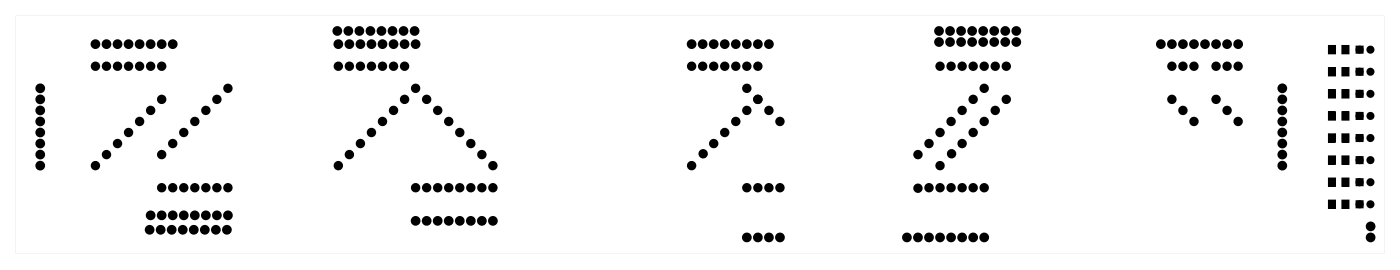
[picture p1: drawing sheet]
<svg xmlns="http://www.w3.org/2000/svg" width="322mm" height="62mm" viewBox="0 0 322 62" stroke-linecap="round" stroke-linejoin="round" font-family="sans-serif">
<g fill="#000">
<path d="M305.6 15.6h1.6v1.9h-1.6zM305.6 10.5h1.6v1.9h-1.6zM308.7 15.6h1.6v1.9h-1.6zM308.7 10.5h1.6v1.9h-1.6zM312.2 15.9h1.2v1.2h-1.2zM312.2 10.8h1.2v1.2h-1.2zM305.6 35.9h1.6v1.9h-1.6zM305.6 25.7h1.6v1.9h-1.6zM305.6 20.6h1.6v1.9h-1.6zM305.6 30.8h1.6v1.9h-1.6zM308.7 35.9h1.6v1.9h-1.6zM308.7 25.7h1.6v1.9h-1.6z"/>
<path d="M308.7 20.6h1.6v1.9h-1.6zM308.7 30.8h1.6v1.9h-1.6zM312.2 36.2h1.2v1.2h-1.2zM312.2 31.1h1.2v1.2h-1.2zM312.2 21h1.2v1.2h-1.2zM312.2 26.1h1.2v1.2h-1.2zM305.6 46h1.6v1.9h-1.6zM305.6 41h1.6v1.9h-1.6zM308.7 46h1.6v1.9h-1.6zM308.7 41h1.6v1.9h-1.6zM312.2 41.3h1.2v1.2h-1.2zM312.2 46.4h1.2v1.2h-1.2z"/>
<path d="M3.6 3.6v54.8h314.8v-54.8zM3.6 3.6h314.8v54.8h-314.8z"/>
</g>
<g fill="#000">
<circle cx="22" cy="10.2" r=".74"/>
<circle cx="22" cy="15.2" r=".7"/>
<circle cx="24.5" cy="10.2" r=".74"/>
<circle cx="24.5" cy="15.2" r=".7"/>
<circle cx="27" cy="10.2" r=".74"/>
<circle cx="27" cy="15.2" r=".7"/>
<circle cx="29.6" cy="10.2" r=".74"/>
<circle cx="29.6" cy="15.2" r=".7"/>
<circle cx="32.1" cy="10.2" r=".74"/>
<circle cx="32.1" cy="15.2" r=".7"/>
<circle cx="34.7" cy="10.2" r=".74"/>
<circle cx="34.7" cy="15.2" r=".7"/>
<circle cx="37.2" cy="10.2" r=".74"/>
<circle cx="37.2" cy="15.2" r=".7"/>
<circle cx="39.7" cy="10.2" r=".74"/>
<circle cx="77.6" cy="7.1" r=".74"/>
<circle cx="77.8" cy="10.2" r=".74"/>
<circle cx="77.8" cy="15.2" r=".7"/>
<circle cx="80.1" cy="7.1" r=".74"/>
<circle cx="80.4" cy="10.2" r=".74"/>
<circle cx="80.4" cy="15.2" r=".7"/>
<circle cx="82.7" cy="7.1" r=".74"/>
<circle cx="82.9" cy="10.2" r=".74"/>
<circle cx="82.9" cy="15.2" r=".7"/>
<circle cx="85.2" cy="7.1" r=".74"/>
<circle cx="85.5" cy="10.2" r=".74"/>
<circle cx="85.5" cy="15.2" r=".7"/>
<circle cx="87.8" cy="7.1" r=".74"/>
<circle cx="88" cy="10.2" r=".74"/>
<circle cx="88" cy="15.2" r=".7"/>
<circle cx="90.3" cy="7.1" r=".74"/>
<circle cx="90.5" cy="10.2" r=".74"/>
<circle cx="90.5" cy="15.2" r=".7"/>
<circle cx="92.8" cy="7.1" r=".74"/>
<circle cx="93.1" cy="10.2" r=".74"/>
<circle cx="93.1" cy="15.2" r=".7"/>
<circle cx="95.4" cy="7.1" r=".74"/>
<circle cx="95.6" cy="10.2" r=".74"/>
<circle cx="159.1" cy="10.2" r=".74"/>
<circle cx="159.1" cy="15.2" r=".7"/>
<circle cx="161.7" cy="10.2" r=".74"/>
<circle cx="161.7" cy="15.2" r=".7"/>
<circle cx="164.2" cy="10.2" r=".74"/>
<circle cx="164.2" cy="15.2" r=".7"/>
<circle cx="166.7" cy="10.2" r=".74"/>
<circle cx="166.7" cy="15.2" r=".7"/>
<circle cx="169.3" cy="10.2" r=".74"/>
<circle cx="169.3" cy="15.2" r=".7"/>
<circle cx="171.8" cy="10.2" r=".74"/>
<circle cx="171.8" cy="15.2" r=".7"/>
<circle cx="174.4" cy="10.2" r=".74"/>
<circle cx="174.4" cy="15.2" r=".7"/>
<circle cx="176.9" cy="10.2" r=".74"/>
<circle cx="216" cy="7.1" r=".74"/>
<circle cx="216" cy="9.7" r=".74"/>
<circle cx="216.3" cy="15.2" r=".7"/>
<circle cx="218.6" cy="7.1" r=".74"/>
<circle cx="218.6" cy="9.7" r=".74"/>
<circle cx="218.8" cy="15.2" r=".7"/>
<circle cx="221.1" cy="7.1" r=".74"/>
<circle cx="221.1" cy="9.7" r=".74"/>
<circle cx="221.3" cy="15.2" r=".7"/>
<circle cx="223.7" cy="7.1" r=".74"/>
<circle cx="223.7" cy="9.7" r=".74"/>
<circle cx="223.9" cy="15.2" r=".7"/>
<circle cx="226.2" cy="7.1" r=".74"/>
<circle cx="226.2" cy="9.7" r=".74"/>
<circle cx="226.4" cy="15.2" r=".7"/>
<circle cx="228.7" cy="7.1" r=".74"/>
<circle cx="228.7" cy="9.7" r=".74"/>
<circle cx="229" cy="15.2" r=".7"/>
<circle cx="231.3" cy="7.1" r=".74"/>
<circle cx="231.3" cy="9.7" r=".74"/>
<circle cx="231.5" cy="15.2" r=".7"/>
<circle cx="233.8" cy="7.1" r=".74"/>
<circle cx="233.8" cy="9.7" r=".74"/>
<circle cx="267.1" cy="10.2" r=".74"/>
<circle cx="269.6" cy="10.2" r=".74"/>
<circle cx="269.6" cy="15.2" r=".7"/>
<circle cx="272.1" cy="10.2" r=".74"/>
<circle cx="272.1" cy="15.2" r=".7"/>
<circle cx="274.7" cy="10.2" r=".74"/>
<circle cx="274.7" cy="15.2" r=".7"/>
<circle cx="277.2" cy="10.2" r=".74"/>
<circle cx="279.8" cy="10.2" r=".74"/>
<circle cx="279.8" cy="15.2" r=".7"/>
<circle cx="282.3" cy="10.2" r=".74"/>
<circle cx="282.3" cy="15.2" r=".7"/>
<circle cx="284.8" cy="10.2" r=".74"/>
<circle cx="284.8" cy="15.2" r=".7"/>
<circle cx="312.8" cy="11.4" r=".6"/>
<circle cx="312.8" cy="16.5" r=".6"/>
<circle cx="315.3" cy="11.4" r=".6"/>
<circle cx="315.3" cy="16.5" r=".6"/>
<circle cx="9.3" cy="30.5" r=".74"/>
<circle cx="9.3" cy="20.3" r=".74"/>
<circle cx="9.3" cy="38.1" r=".74"/>
<circle cx="9.3" cy="33" r=".74"/>
<circle cx="9.3" cy="35.6" r=".74"/>
<circle cx="9.3" cy="25.4" r=".74"/>
<circle cx="9.3" cy="27.9" r=".74"/>
<circle cx="9.3" cy="22.9" r=".74"/>
<circle cx="22" cy="38.1" r=".7"/>
<circle cx="24.5" cy="35.6" r=".7"/>
<circle cx="27" cy="33" r=".7"/>
<circle cx="29.6" cy="30.5" r=".7"/>
<circle cx="32.1" cy="27.9" r=".7"/>
<circle cx="34.7" cy="25.4" r=".7"/>
<circle cx="37.2" cy="35.6" r=".7"/>
<circle cx="37.2" cy="22.9" r=".7"/>
<circle cx="39.7" cy="33" r=".7"/>
<circle cx="42.3" cy="30.5" r=".7"/>
<circle cx="44.8" cy="27.9" r=".7"/>
<circle cx="47.4" cy="25.4" r=".7"/>
<circle cx="49.9" cy="22.9" r=".7"/>
<circle cx="52.4" cy="20.3" r=".7"/>
<circle cx="77.8" cy="38.1" r=".7"/>
<circle cx="80.4" cy="35.6" r=".7"/>
<circle cx="82.9" cy="33" r=".7"/>
<circle cx="85.5" cy="30.5" r=".7"/>
<circle cx="88" cy="27.9" r=".7"/>
<circle cx="90.5" cy="25.4" r=".7"/>
<circle cx="93.1" cy="22.9" r=".7"/>
<circle cx="95.6" cy="20.3" r=".7"/>
<circle cx="98.2" cy="22.9" r=".7"/>
<circle cx="100.7" cy="25.4" r=".7"/>
<circle cx="103.2" cy="27.9" r=".7"/>
<circle cx="105.8" cy="30.5" r=".7"/>
<circle cx="108.3" cy="33" r=".7"/>
<circle cx="110.9" cy="35.6" r=".7"/>
<circle cx="113.4" cy="38.1" r=".7"/>
<circle cx="159.1" cy="38.1" r=".7"/>
<circle cx="161.8" cy="35.4" r=".7"/>
<circle cx="164.2" cy="33" r=".7"/>
<circle cx="166.7" cy="30.5" r=".7"/>
<circle cx="169.3" cy="27.9" r=".7"/>
<circle cx="171.8" cy="20.3" r=".7"/>
<circle cx="171.8" cy="25.4" r=".7"/>
<circle cx="174.4" cy="22.9" r=".7"/>
<circle cx="176.9" cy="25.4" r=".7"/>
<circle cx="179.4" cy="27.9" r=".7"/>
<circle cx="211.2" cy="35.6" r=".7"/>
<circle cx="213.7" cy="33" r=".7"/>
<circle cx="216.3" cy="38.1" r=".7"/>
<circle cx="216.3" cy="30.5" r=".7"/>
<circle cx="218.8" cy="27.9" r=".7"/>
<circle cx="218.9" cy="35.4" r=".7"/>
<circle cx="221.3" cy="33" r=".7"/>
<circle cx="221.3" cy="25.4" r=".7"/>
<circle cx="223.9" cy="22.9" r=".7"/>
<circle cx="223.9" cy="30.5" r=".7"/>
<circle cx="226.4" cy="20.3" r=".7"/>
<circle cx="226.4" cy="27.9" r=".7"/>
<circle cx="229" cy="25.4" r=".7"/>
<circle cx="231.5" cy="22.9" r=".7"/>
<circle cx="269.6" cy="22.9" r=".7"/>
<circle cx="272.1" cy="25.4" r=".7"/>
<circle cx="274.7" cy="27.9" r=".7"/>
<circle cx="279.8" cy="22.9" r=".7"/>
<circle cx="282.3" cy="25.4" r=".7"/>
<circle cx="284.8" cy="27.9" r=".7"/>
<circle cx="295" cy="30.5" r=".74"/>
<circle cx="295" cy="20.3" r=".74"/>
<circle cx="295" cy="25.4" r=".74"/>
<circle cx="295" cy="35.6" r=".74"/>
<circle cx="295" cy="38.1" r=".74"/>
<circle cx="295" cy="27.9" r=".74"/>
<circle cx="295" cy="22.9" r=".74"/>
<circle cx="295" cy="33" r=".74"/>
<circle cx="312.8" cy="26.7" r=".6"/>
<circle cx="312.8" cy="36.8" r=".6"/>
<circle cx="312.8" cy="21.6" r=".6"/>
<circle cx="312.8" cy="31.7" r=".6"/>
<circle cx="315.3" cy="26.7" r=".6"/>
<circle cx="315.3" cy="36.8" r=".6"/>
<circle cx="315.3" cy="21.6" r=".6"/>
<circle cx="315.3" cy="31.7" r=".6"/>
<circle cx="34.4" cy="52.8" r=".74"/>
<circle cx="34.7" cy="49.5" r=".74"/>
<circle cx="37" cy="52.8" r=".74"/>
<circle cx="37.2" cy="49.5" r=".74"/>
<circle cx="37.2" cy="43.2" r=".7"/>
<circle cx="39.5" cy="52.8" r=".74"/>
<circle cx="39.7" cy="49.5" r=".74"/>
<circle cx="39.7" cy="43.2" r=".7"/>
<circle cx="42" cy="52.8" r=".74"/>
<circle cx="42.3" cy="49.5" r=".74"/>
<circle cx="42.3" cy="43.2" r=".7"/>
<circle cx="44.6" cy="52.8" r=".74"/>
<circle cx="44.8" cy="49.5" r=".74"/>
<circle cx="44.8" cy="43.2" r=".7"/>
<circle cx="47.1" cy="52.8" r=".74"/>
<circle cx="47.4" cy="49.5" r=".74"/>
<circle cx="47.4" cy="43.2" r=".7"/>
<circle cx="49.7" cy="52.8" r=".74"/>
<circle cx="49.9" cy="49.5" r=".74"/>
<circle cx="49.9" cy="43.2" r=".7"/>
<circle cx="52.2" cy="52.8" r=".74"/>
<circle cx="52.4" cy="49.5" r=".74"/>
<circle cx="52.4" cy="43.2" r=".7"/>
<circle cx="95.6" cy="50.8" r=".74"/>
<circle cx="95.6" cy="43.2" r=".7"/>
<circle cx="98.2" cy="50.8" r=".74"/>
<circle cx="98.2" cy="43.2" r=".7"/>
<circle cx="100.7" cy="50.8" r=".74"/>
<circle cx="100.7" cy="43.2" r=".7"/>
<circle cx="103.2" cy="50.8" r=".74"/>
<circle cx="103.2" cy="43.2" r=".7"/>
<circle cx="105.8" cy="50.8" r=".74"/>
<circle cx="105.8" cy="43.2" r=".7"/>
<circle cx="108.3" cy="50.8" r=".74"/>
<circle cx="108.3" cy="43.2" r=".7"/>
<circle cx="110.9" cy="50.8" r=".74"/>
<circle cx="110.9" cy="43.2" r=".7"/>
<circle cx="113.4" cy="50.8" r=".74"/>
<circle cx="113.4" cy="43.2" r=".7"/>
<circle cx="171.8" cy="54.6" r=".74"/>
<circle cx="171.8" cy="43.2" r=".7"/>
<circle cx="174.4" cy="54.6" r=".74"/>
<circle cx="174.4" cy="43.2" r=".7"/>
<circle cx="176.9" cy="54.6" r=".74"/>
<circle cx="176.9" cy="43.2" r=".7"/>
<circle cx="179.4" cy="54.6" r=".74"/>
<circle cx="179.4" cy="43.2" r=".7"/>
<circle cx="208.6" cy="54.6" r=".74"/>
<circle cx="211.2" cy="54.6" r=".74"/>
<circle cx="211.2" cy="43.3" r=".7"/>
<circle cx="213.7" cy="54.6" r=".74"/>
<circle cx="213.7" cy="43.2" r=".7"/>
<circle cx="216.3" cy="54.6" r=".74"/>
<circle cx="216.3" cy="43.2" r=".7"/>
<circle cx="218.8" cy="54.6" r=".74"/>
<circle cx="218.8" cy="43.2" r=".7"/>
<circle cx="221.3" cy="54.6" r=".74"/>
<circle cx="221.3" cy="43.2" r=".7"/>
<circle cx="223.9" cy="54.6" r=".74"/>
<circle cx="223.9" cy="43.2" r=".7"/>
<circle cx="226.4" cy="54.6" r=".74"/>
<circle cx="226.4" cy="43.2" r=".7"/>
<circle cx="312.8" cy="47" r=".6"/>
<circle cx="312.8" cy="41.9" r=".6"/>
<circle cx="315.3" cy="47" r=".6"/>
<circle cx="315.3" cy="41.9" r=".6"/>
<circle cx="315.3" cy="52.1" r=".74"/>
<circle cx="315.3" cy="54.6" r=".74"/>
</g>
<g fill="none" stroke="#000" stroke-width=".76" stroke-linecap="butt">
<circle cx="22" cy="10.2" r=".74"/>
<circle cx="22" cy="15.2" r=".7"/>
<circle cx="24.5" cy="10.2" r=".74"/>
<circle cx="24.5" cy="15.2" r=".7"/>
<circle cx="27" cy="10.2" r=".74"/>
<circle cx="27" cy="15.2" r=".7"/>
<circle cx="29.6" cy="10.2" r=".74"/>
<circle cx="29.6" cy="15.2" r=".7"/>
<circle cx="32.1" cy="10.2" r=".74"/>
<circle cx="32.1" cy="15.2" r=".7"/>
<circle cx="34.7" cy="10.2" r=".74"/>
<circle cx="34.7" cy="15.2" r=".7"/>
<circle cx="37.2" cy="10.2" r=".74"/>
<circle cx="37.2" cy="15.2" r=".7"/>
<circle cx="39.7" cy="10.2" r=".74"/>
<circle cx="77.6" cy="7.1" r=".74"/>
<circle cx="77.8" cy="10.2" r=".74"/>
<circle cx="77.8" cy="15.2" r=".7"/>
<circle cx="80.1" cy="7.1" r=".74"/>
<circle cx="80.4" cy="10.2" r=".74"/>
<circle cx="80.4" cy="15.2" r=".7"/>
<circle cx="82.7" cy="7.1" r=".74"/>
<circle cx="82.9" cy="10.2" r=".74"/>
<circle cx="82.9" cy="15.2" r=".7"/>
<circle cx="85.2" cy="7.1" r=".74"/>
<circle cx="85.5" cy="10.2" r=".74"/>
<circle cx="85.5" cy="15.2" r=".7"/>
<circle cx="87.8" cy="7.1" r=".74"/>
<circle cx="88" cy="10.2" r=".74"/>
<circle cx="88" cy="15.2" r=".7"/>
<circle cx="90.3" cy="7.1" r=".74"/>
<circle cx="90.5" cy="10.2" r=".74"/>
<circle cx="90.5" cy="15.2" r=".7"/>
<circle cx="92.8" cy="7.1" r=".74"/>
<circle cx="93.1" cy="10.2" r=".74"/>
<circle cx="93.1" cy="15.2" r=".7"/>
<circle cx="95.4" cy="7.1" r=".74"/>
<circle cx="95.6" cy="10.2" r=".74"/>
<circle cx="159.1" cy="10.2" r=".74"/>
<circle cx="159.1" cy="15.2" r=".7"/>
<circle cx="161.7" cy="10.2" r=".74"/>
<circle cx="161.7" cy="15.2" r=".7"/>
<circle cx="164.2" cy="10.2" r=".74"/>
<circle cx="164.2" cy="15.2" r=".7"/>
<circle cx="166.7" cy="10.2" r=".74"/>
<circle cx="166.7" cy="15.2" r=".7"/>
<circle cx="169.3" cy="10.2" r=".74"/>
<circle cx="169.3" cy="15.2" r=".7"/>
<circle cx="171.8" cy="10.2" r=".74"/>
<circle cx="171.8" cy="15.2" r=".7"/>
<circle cx="174.4" cy="10.2" r=".74"/>
<circle cx="174.4" cy="15.2" r=".7"/>
<circle cx="176.9" cy="10.2" r=".74"/>
<circle cx="216" cy="7.1" r=".74"/>
<circle cx="216" cy="9.7" r=".74"/>
<circle cx="216.3" cy="15.2" r=".7"/>
<circle cx="218.6" cy="7.1" r=".74"/>
<circle cx="218.6" cy="9.7" r=".74"/>
<circle cx="218.8" cy="15.2" r=".7"/>
<circle cx="221.1" cy="9.7" r=".74"/>
<circle cx="221.1" cy="7.1" r=".74"/>
<circle cx="221.3" cy="15.2" r=".7"/>
<circle cx="223.7" cy="9.7" r=".74"/>
<circle cx="223.7" cy="7.1" r=".74"/>
<circle cx="223.9" cy="15.2" r=".7"/>
<circle cx="226.2" cy="9.7" r=".74"/>
<circle cx="226.2" cy="7.1" r=".74"/>
<circle cx="226.4" cy="15.2" r=".7"/>
<circle cx="228.7" cy="9.7" r=".74"/>
<circle cx="228.7" cy="7.1" r=".74"/>
<circle cx="229" cy="15.2" r=".7"/>
<circle cx="231.3" cy="9.7" r=".74"/>
<circle cx="231.3" cy="7.1" r=".74"/>
<circle cx="231.5" cy="15.2" r=".7"/>
<circle cx="233.8" cy="7.1" r=".74"/>
<circle cx="233.8" cy="9.7" r=".74"/>
<circle cx="267.1" cy="10.2" r=".74"/>
<circle cx="269.6" cy="10.2" r=".74"/>
<circle cx="269.6" cy="15.2" r=".7"/>
<circle cx="272.1" cy="10.2" r=".74"/>
<circle cx="272.1" cy="15.2" r=".7"/>
<circle cx="274.7" cy="10.2" r=".74"/>
<circle cx="274.7" cy="15.2" r=".7"/>
<circle cx="277.2" cy="10.2" r=".74"/>
<circle cx="279.8" cy="10.2" r=".74"/>
<circle cx="279.8" cy="15.2" r=".7"/>
<circle cx="282.3" cy="10.2" r=".74"/>
<circle cx="282.3" cy="15.2" r=".7"/>
<circle cx="284.8" cy="10.2" r=".74"/>
<circle cx="284.8" cy="15.2" r=".7"/>
<circle cx="9.3" cy="35.6" r=".74"/>
<circle cx="9.3" cy="38.1" r=".74"/>
<circle cx="9.3" cy="30.5" r=".74"/>
<circle cx="9.3" cy="33" r=".74"/>
<circle cx="9.3" cy="27.9" r=".74"/>
<circle cx="9.3" cy="22.9" r=".74"/>
<circle cx="9.3" cy="20.3" r=".74"/>
<circle cx="9.3" cy="25.4" r=".74"/>
<circle cx="22" cy="38.1" r=".7"/>
<circle cx="24.5" cy="35.6" r=".7"/>
<circle cx="27" cy="33" r=".7"/>
<circle cx="29.6" cy="30.5" r=".7"/>
<circle cx="32.1" cy="27.9" r=".7"/>
<circle cx="34.7" cy="25.4" r=".7"/>
<circle cx="37.2" cy="35.6" r=".7"/>
<circle cx="37.2" cy="22.9" r=".7"/>
<circle cx="39.7" cy="33" r=".7"/>
<circle cx="42.3" cy="30.5" r=".7"/>
<circle cx="44.8" cy="27.9" r=".7"/>
<circle cx="47.4" cy="25.4" r=".7"/>
<circle cx="49.9" cy="22.9" r=".7"/>
<circle cx="52.4" cy="20.3" r=".7"/>
<circle cx="77.8" cy="38.1" r=".7"/>
<circle cx="80.4" cy="35.6" r=".7"/>
<circle cx="82.9" cy="33" r=".7"/>
<circle cx="85.5" cy="30.5" r=".7"/>
<circle cx="88" cy="27.9" r=".7"/>
<circle cx="90.5" cy="25.4" r=".7"/>
<circle cx="93.1" cy="22.9" r=".7"/>
<circle cx="95.6" cy="20.3" r=".7"/>
<circle cx="98.2" cy="22.9" r=".7"/>
<circle cx="100.7" cy="25.4" r=".7"/>
<circle cx="103.2" cy="27.9" r=".7"/>
<circle cx="105.8" cy="30.5" r=".7"/>
<circle cx="108.3" cy="33" r=".7"/>
<circle cx="110.9" cy="35.6" r=".7"/>
<circle cx="113.4" cy="38.1" r=".7"/>
<circle cx="159.1" cy="38.1" r=".7"/>
<circle cx="161.8" cy="35.4" r=".7"/>
<circle cx="164.2" cy="33" r=".7"/>
<circle cx="166.7" cy="30.5" r=".7"/>
<circle cx="169.3" cy="27.9" r=".7"/>
<circle cx="171.8" cy="20.3" r=".7"/>
<circle cx="171.8" cy="25.4" r=".7"/>
<circle cx="174.4" cy="22.9" r=".7"/>
<circle cx="176.9" cy="25.4" r=".7"/>
<circle cx="179.4" cy="27.9" r=".7"/>
<circle cx="211.2" cy="35.6" r=".7"/>
<circle cx="213.7" cy="33" r=".7"/>
<circle cx="216.3" cy="38.1" r=".7"/>
<circle cx="216.3" cy="30.5" r=".7"/>
<circle cx="218.8" cy="27.9" r=".7"/>
<circle cx="218.9" cy="35.4" r=".7"/>
<circle cx="221.3" cy="25.4" r=".7"/>
<circle cx="221.3" cy="33" r=".7"/>
<circle cx="223.9" cy="22.9" r=".7"/>
<circle cx="223.9" cy="30.5" r=".7"/>
<circle cx="226.4" cy="20.3" r=".7"/>
<circle cx="226.4" cy="27.9" r=".7"/>
<circle cx="229" cy="25.4" r=".7"/>
<circle cx="231.5" cy="22.9" r=".7"/>
<circle cx="269.6" cy="22.9" r=".7"/>
<circle cx="272.1" cy="25.4" r=".7"/>
<circle cx="274.7" cy="27.9" r=".7"/>
<circle cx="279.8" cy="22.9" r=".7"/>
<circle cx="282.3" cy="25.4" r=".7"/>
<circle cx="284.8" cy="27.9" r=".7"/>
<circle cx="295" cy="35.6" r=".74"/>
<circle cx="295" cy="38.1" r=".74"/>
<circle cx="295" cy="33" r=".74"/>
<circle cx="295" cy="30.5" r=".74"/>
<circle cx="295" cy="25.4" r=".74"/>
<circle cx="295" cy="20.3" r=".74"/>
<circle cx="295" cy="27.9" r=".74"/>
<circle cx="295" cy="22.9" r=".74"/>
<circle cx="34.4" cy="52.8" r=".74"/>
<circle cx="34.7" cy="49.5" r=".74"/>
<circle cx="37" cy="52.8" r=".74"/>
<circle cx="37.2" cy="49.5" r=".74"/>
<circle cx="37.2" cy="43.2" r=".7"/>
<circle cx="39.5" cy="52.8" r=".74"/>
<circle cx="39.7" cy="49.5" r=".74"/>
<circle cx="39.7" cy="43.2" r=".7"/>
<circle cx="42" cy="52.8" r=".74"/>
<circle cx="42.3" cy="49.5" r=".74"/>
<circle cx="42.3" cy="43.2" r=".7"/>
<circle cx="44.6" cy="52.8" r=".74"/>
<circle cx="44.8" cy="49.5" r=".74"/>
<circle cx="44.8" cy="43.2" r=".7"/>
<circle cx="47.1" cy="52.8" r=".74"/>
<circle cx="47.4" cy="49.5" r=".74"/>
<circle cx="47.4" cy="43.2" r=".7"/>
<circle cx="49.7" cy="52.8" r=".74"/>
<circle cx="49.9" cy="49.5" r=".74"/>
<circle cx="49.9" cy="43.2" r=".7"/>
<circle cx="52.2" cy="52.8" r=".74"/>
<circle cx="52.4" cy="49.5" r=".74"/>
<circle cx="52.4" cy="43.2" r=".7"/>
<circle cx="95.6" cy="50.8" r=".74"/>
<circle cx="95.6" cy="43.2" r=".7"/>
<circle cx="98.2" cy="50.8" r=".74"/>
<circle cx="98.2" cy="43.2" r=".7"/>
<circle cx="100.7" cy="50.8" r=".74"/>
<circle cx="100.7" cy="43.2" r=".7"/>
<circle cx="103.2" cy="50.8" r=".74"/>
<circle cx="103.2" cy="43.2" r=".7"/>
<circle cx="105.8" cy="50.8" r=".74"/>
<circle cx="105.8" cy="43.2" r=".7"/>
<circle cx="108.3" cy="50.8" r=".74"/>
<circle cx="108.3" cy="43.2" r=".7"/>
<circle cx="110.9" cy="50.8" r=".74"/>
<circle cx="110.9" cy="43.2" r=".7"/>
<circle cx="113.4" cy="50.8" r=".74"/>
<circle cx="113.4" cy="43.2" r=".7"/>
<circle cx="171.8" cy="54.6" r=".74"/>
<circle cx="171.8" cy="43.2" r=".7"/>
<circle cx="174.4" cy="54.6" r=".74"/>
<circle cx="174.4" cy="43.2" r=".7"/>
<circle cx="176.9" cy="54.6" r=".74"/>
<circle cx="176.9" cy="43.2" r=".7"/>
<circle cx="179.4" cy="54.6" r=".74"/>
<circle cx="179.4" cy="43.2" r=".7"/>
<circle cx="208.6" cy="54.6" r=".74"/>
<circle cx="211.2" cy="54.6" r=".74"/>
<circle cx="211.2" cy="43.3" r=".7"/>
<circle cx="213.7" cy="54.6" r=".74"/>
<circle cx="213.7" cy="43.2" r=".7"/>
<circle cx="216.3" cy="54.6" r=".74"/>
<circle cx="216.3" cy="43.2" r=".7"/>
<circle cx="218.8" cy="54.6" r=".74"/>
<circle cx="218.8" cy="43.2" r=".7"/>
<circle cx="221.3" cy="54.6" r=".74"/>
<circle cx="221.3" cy="43.2" r=".7"/>
<circle cx="223.9" cy="54.6" r=".74"/>
<circle cx="223.9" cy="43.2" r=".7"/>
<circle cx="226.4" cy="54.6" r=".74"/>
<circle cx="226.4" cy="43.2" r=".7"/>
<circle cx="315.3" cy="52.1" r=".74"/>
<circle cx="315.3" cy="54.6" r=".74"/>
</g>
<g fill="none" stroke="#000" stroke-width=".65" stroke-linecap="butt">
<path d="M312.2 15.9h1.2v1.2h-1.2zM312.2 10.8h1.2v1.2h-1.2zM312.2 36.2h1.2v1.2h-1.2zM312.2 31.1h1.2v1.2h-1.2zM312.2 21h1.2v1.2h-1.2zM312.2 26.1h1.2v1.2h-1.2zM312.2 41.3h1.2v1.2h-1.2zM312.2 46.4h1.2v1.2h-1.2z"/>
<circle cx="312.8" cy="11.4" r=".6"/>
<circle cx="312.8" cy="16.5" r=".6"/>
<circle cx="315.3" cy="11.4" r=".6"/>
<circle cx="315.3" cy="16.5" r=".6"/>
<circle cx="312.8" cy="36.8" r=".6"/>
<circle cx="312.8" cy="31.7" r=".6"/>
<circle cx="312.8" cy="21.6" r=".6"/>
<circle cx="312.8" cy="26.7" r=".6"/>
<circle cx="315.3" cy="36.8" r=".6"/>
<circle cx="315.3" cy="31.7" r=".6"/>
<circle cx="315.3" cy="26.7" r=".6"/>
<circle cx="315.3" cy="21.6" r=".6"/>
<circle cx="312.8" cy="47" r=".6"/>
<circle cx="312.8" cy="41.9" r=".6"/>
<circle cx="315.3" cy="41.9" r=".6"/>
<circle cx="315.3" cy="47" r=".6"/>
</g>
<g fill="none" stroke="#000" stroke-width=".25">
<path d="M305.6 15.6h1.6v1.9h-1.6zM305.6 10.5h1.6v1.9h-1.6zM308.7 15.6h1.6v1.9h-1.6zM308.7 10.5h1.6v1.9h-1.6zM305.6 35.9h1.6v1.9h-1.6zM305.6 25.7h1.6v1.9h-1.6zM305.6 20.6h1.6v1.9h-1.6zM305.6 30.8h1.6v1.9h-1.6zM308.7 35.9h1.6v1.9h-1.6zM308.7 25.7h1.6v1.9h-1.6zM308.7 20.6h1.6v1.9h-1.6zM308.7 30.8h1.6v1.9h-1.6z"/>
<path d="M305.6 46h1.6v1.9h-1.6zM305.6 41h1.6v1.9h-1.6zM308.7 46h1.6v1.9h-1.6zM308.7 41h1.6v1.9h-1.6z"/>
</g>
</svg>
